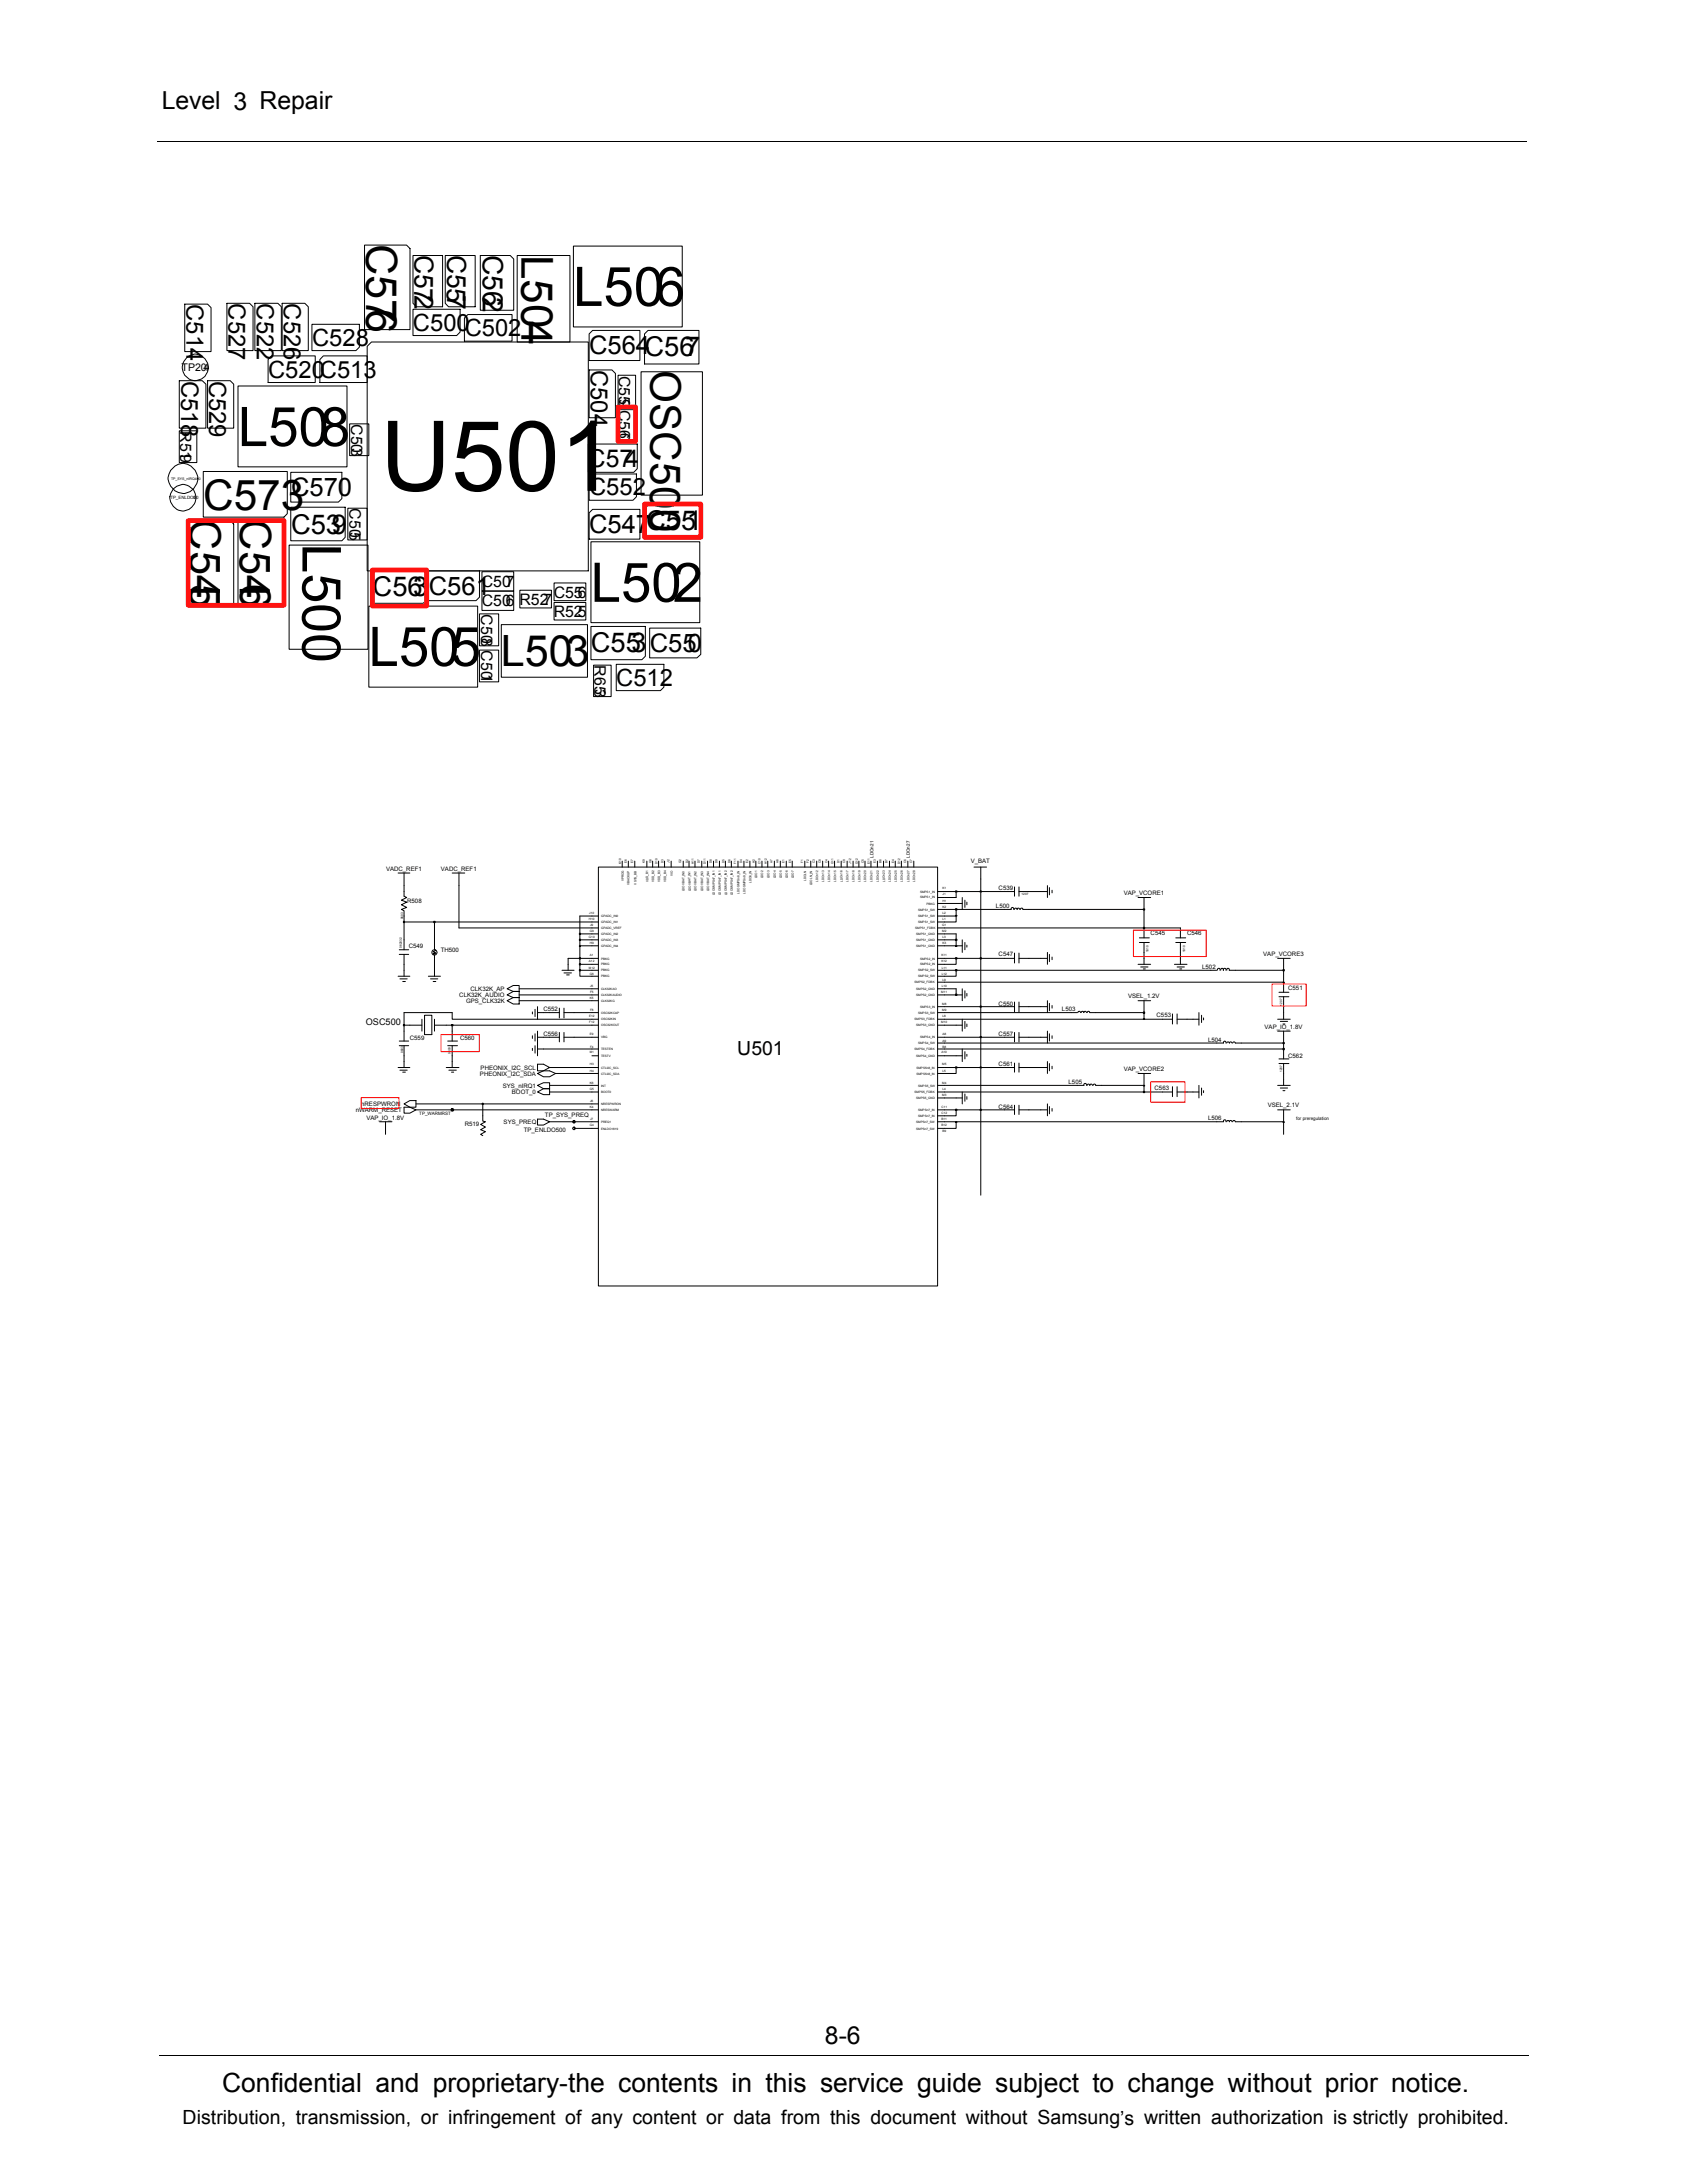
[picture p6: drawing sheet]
<svg xmlns="http://www.w3.org/2000/svg" width="216mm" height="279mm" viewBox="0 0 216 279" stroke-linecap="round" stroke-linejoin="round" font-family="sans-serif">
<defs><g id="words">
<text font-size="12.5" x="48.7" y="62.8">U501</text>
<g font-size="7">
<text x="73.3" y="39.2">L506</text>
<text x="30.4" y="57.1">L508</text>
<text x="75.6" y="77">L502</text>
<text x="47.2" y="85.2">L505</text>
</g>
<text font-size="6.9" x="38.7" y="69.6" transform="rotate(90 38.7 69.6)">L500</text>
<text font-size="5.6" x="66.8" y="32.6" transform="rotate(90 66.8 32.6)">L504</text>
<g font-size="5.5">
<text x="46.9" y="31.2" transform="rotate(90 46.9 31.2)">C576</text>
<text x="24.3" y="66.5" transform="rotate(90 24.3 66.5)">C545</text>
<text x="30.7" y="66.5" transform="rotate(90 30.7 66.5)">C546</text>
<text x="64.1" y="85.2">L503</text>
</g>
<g font-size="5.4">
<text x="83.2" y="47.4" transform="rotate(90 83.2 47.4)">OSC50</text>
<text x="26" y="65.2">C573</text>
<text x="83.2" y="65.1" transform="rotate(90 83.2 65.1)">0</text>
</g>
<text font-size="3.6" x="61.8" y="32.6" transform="rotate(90 61.8 32.6)">C562</text>
<g font-size="3.5">
<text x="82.5" y="45.6">C567</text>
<text x="37.3" y="68.3">C539</text>
<text x="82.7" y="67.8">C551</text>
<text x="47.7" y="76.3">C563</text>
<text x="75.6" y="83.5">C553</text>
</g>
<g font-size="3.4">
<text x="53" y="32.6" transform="rotate(90 53 32.6)">C572</text>
<text x="57.2" y="32.6" transform="rotate(90 57.2 32.6)">C557</text>
<text x="28.4" y="267.7">Confidential and proprietary-the contents in this service guide subject to change without prior notice.</text>
</g>
<g font-size="3.3">
<text x="75.4" y="45.3">C564</text>
<text x="37.3" y="63.5">C570</text>
<text x="75.4" y="68.2">C547</text>
<text x="54.9" y="76.1">C561</text>
<text x="83.1" y="83.4">C550</text>
</g>
<g font-size="3.2">
<text x="20.7" y="14">Level 3 Repair</text>
<text x="75.2" y="59.8">C574</text>
<text x="105.6" y="261.6">8-6</text>
</g>
<g font-size="3">
<text x="23.9" y="38.9" transform="rotate(90 23.9 38.9)">C514</text>
<text x="29.3" y="38.8" transform="rotate(90 29.3 38.8)">C527</text>
<text x="32.9" y="38.8" transform="rotate(90 32.9 38.8)">C522</text>
<text x="36.3" y="38.8" transform="rotate(90 36.3 38.8)">C526</text>
<text x="39.9" y="44.3">C528</text>
<text x="52.9" y="42.3">C500</text>
<text x="59.5" y="43">C502</text>
<text x="75.6" y="47.4" transform="rotate(90 75.6 47.4)">C504</text>
<text x="23.2" y="48.7" transform="rotate(90 23.2 48.7)">C518</text>
<text x="26.8" y="48.7" transform="rotate(90 26.8 48.7)">C529</text>
<text x="34.3" y="48.3">C520C513</text>
<text x="75.4" y="63.4">C552</text>
<text x="78.9" y="87.8">C512</text>
</g>
<g font-size="2.5">
<text x="94.4" y="135">U501</text>
<text x="23.4" y="271.9">Distribution, transmission, or infringement of any content or data from this document without Samsung’s written authorization is strictly prohibited.</text>
</g>
<g font-size="2">
<text x="79.2" y="52.5" transform="rotate(90 79.2 52.5)">C560</text>
<text x="79.2" y="48.1" transform="rotate(90 79.2 48.1)">C559</text>
<text x="23.1" y="55.2" transform="rotate(90 23.1 55.2)">R519</text>
<text x="45" y="54.3" transform="rotate(90 45 54.3)">C503</text>
<text x="44.7" y="65.1" transform="rotate(90 44.7 65.1)">C505</text>
<text x="61.7" y="77.6">C506</text>
<text x="61.7" y="75.1">C507</text>
<text x="66.5" y="77.4">R527</text>
<text x="70.9" y="76.5">C556</text>
<text x="61.6" y="78.6" transform="rotate(90 61.6 78.6)">C508</text>
<text x="61.6" y="83.2" transform="rotate(90 61.6 83.2)">C501</text>
<text x="70.9" y="79">R525</text>
<text x="76.1" y="85.2" transform="rotate(90 76.1 85.2)">R653</text>
</g>
<text font-size="1.4" x="23.2" y="47.5">TP204</text>
<text font-size="1.2" x="46.8" y="131.2">OSC500</text>
<g font-size=".8">
<text x="49.4" y="111.4">VADC_REF1</text>
<text x="56.4" y="111.4">VADC_REF1</text>
<text x="124.2" y="110.5">V_BAT</text>
<text x="127.8" y="113.9">C539</text>
<text x="52.1" y="115.6">R508</text>
<text x="127.5" y="116.2">L500</text>
<text x="143.8" y="114.6">VAP_VCORE1</text>
<text x="147.3" y="119.7">C545</text>
<text x="151.9" y="119.7">C546</text>
<text x="52.3" y="121.3">C549</text>
<text x="56.4" y="121.9">TH500</text>
<text x="127.8" y="122.4">C547</text>
<text x="153.9" y="124">L502</text>
<text x="161.7" y="122.3">VAP_VCORE3</text>
<text x="58.8" y="127.6">CLK32K_AUDIO</text>
<text x="59.6" y="128.4">GPS_CLK32K</text>
<text x="60.2" y="126.8">CLK32K_AP</text>
<text x="69.6" y="129.4">C552</text>
<text x="127.8" y="128.7">C550</text>
<text x="135.9" y="129.4">L503</text>
<text x="144.4" y="127.8">VSEL_1.2V</text>
<text x="148" y="130.2">C553</text>
<text x="161.8" y="131.7">VAP_IO_1.8V</text>
<text x="164.9" y="126.7">C551</text>
<text x="52.5" y="133.2">C559</text>
<text x="58.9" y="133.2">C560</text>
<text x="61.4" y="137.7">PHEONIX_I2C_SDA</text>
<text x="61.5" y="136.9">PHEONIX_I2C_SCL</text>
<text x="69.6" y="132.6">C556</text>
<text x="127.8" y="136.5">C561</text>
<text x="127.8" y="132.6">C557</text>
<text x="143.8" y="137.1">VAP_VCORE2</text>
<text x="154.6" y="133.4">L504</text>
<text x="164.9" y="135.5">C562</text>
<text x="45.5" y="142.3">nWARM_RESET</text>
<text x="46.2" y="141.6">nRESPWRON</text>
<text x="46.9" y="143.4">VAP_IO_1.8V</text>
<text x="64.3" y="139.2">SYS_nIRQ1</text>
<text x="64.5" y="143.8">SYS_PREQ</text>
<text x="65.5" y="140">BOOT_0</text>
<text x="69.7" y="142.9">TP_SYS_PREQ</text>
<text x="127.8" y="141.9">C564</text>
<text x="136.8" y="138.7">L505</text>
<text x="147.8" y="139.5">C563</text>
<text x="154.6" y="143.4">L506</text>
<text x="162.2" y="141.7">VSEL_2.1V</text>
<text x="59.5" y="144.2">R519</text>
<text x="67" y="144.9">TP_ENLDO500</text>
</g>
<g font-size=".6">
<text x="21.8" y="63.9">TP_ENLDO50</text>
<text x="24.8" y="63.9">0</text>
<text x="111.8" y="109.8" transform="rotate(-90 111.8 109.8)">LDOn21</text>
<text x="116.4" y="109.8" transform="rotate(-90 116.4 109.8)">LDOn27</text>
<text x="53.7" y="142.7">TP_WARMRST</text>
<text x="165.9" y="143.4">for preregulation</text>
</g>
<text font-size=".5" x="21.9" y="61.4">TP_SYS_nIRQ400</text>
<g font-size=".4">
<text x="79.5" y="110.6" transform="rotate(-90 79.5 110.6)">K10</text>
<text x="79.8" y="112.8" transform="rotate(-90 79.8 112.8)">VPROG</text>
<text x="80.2" y="110.4" transform="rotate(-90 80.2 110.4)">E6</text>
<text x="80.6" y="113.3" transform="rotate(-90 80.6 113.3)">VBACKUP</text>
<text x="81" y="110.4" transform="rotate(-90 81 110.4)">E7</text>
<text x="81.4" y="113.2" transform="rotate(-90 81.4 113.2)">VSYS_BB</text>
<text x="82.5" y="110.5" transform="rotate(-90 82.5 110.5)">K9</text>
<text x="83" y="112.9" transform="rotate(-90 83 112.9)">VDD_B1</text>
<text x="83.4" y="110.5" transform="rotate(-90 83.4 110.5)">G8</text>
<text x="83.7" y="112.9" transform="rotate(-90 83.7 112.9)">VDD_B2</text>
<text x="84.1" y="110.6" transform="rotate(-90 84.1 110.6)">D10</text>
<text x="84.5" y="112.9" transform="rotate(-90 84.5 112.9)">VDD_B3</text>
<text x="84.9" y="110.5" transform="rotate(-90 84.9 110.5)">D3</text>
<text x="85.2" y="112.9" transform="rotate(-90 85.2 112.9)">VDD_B4</text>
<text x="85.7" y="110.4" transform="rotate(-90 85.7 110.4)">J2</text>
<text x="86.1" y="112.1" transform="rotate(-90 86.1 112.1)">VIO</text>
<text x="87.2" y="110.5" transform="rotate(-90 87.2 110.5)">G2</text>
<text x="88.1" y="110.5" transform="rotate(-90 88.1 110.5)">D2</text>
<text x="88.8" y="110.6" transform="rotate(-90 88.8 110.6)">H11</text>
<text x="89.6" y="110.5" transform="rotate(-90 89.6 110.5)">D7</text>
<text x="90.3" y="110.6" transform="rotate(-90 90.3 110.6)">D11</text>
<text x="91.1" y="110.5" transform="rotate(-90 91.1 110.5)">D8</text>
<text x="91.8" y="110.5" transform="rotate(-90 91.8 110.5)">D9</text>
<text x="92.7" y="110.5" transform="rotate(-90 92.7 110.5)">D5</text>
<text x="93.5" y="110.5" transform="rotate(-90 93.5 110.5)">D6</text>
<text x="94.2" y="110.5" transform="rotate(-90 94.2 110.5)">F11</text>
<text x="95" y="110.5" transform="rotate(-90 95 110.5)">D4</text>
<text x="95.8" y="110.4" transform="rotate(-90 95.8 110.4)">E2</text>
<text x="96.2" y="113" transform="rotate(-90 96.2 113)">LDO6_IN</text>
<text x="96.6" y="110.5" transform="rotate(-90 96.6 110.5)">H2</text>
<text x="96.9" y="112.4" transform="rotate(-90 96.9 112.4)">LDO1</text>
<text x="97.3" y="110.6" transform="rotate(-90 97.3 110.6)">C10</text>
<text x="97.7" y="112.4" transform="rotate(-90 97.7 112.4)">LDO2</text>
<text x="98.1" y="110.6" transform="rotate(-90 98.1 110.6)">H12</text>
<text x="98.5" y="112.4" transform="rotate(-90 98.5 112.4)">LDO3</text>
<text x="98.9" y="110.5" transform="rotate(-90 98.9 110.5)">A7</text>
<text x="99.3" y="112.4" transform="rotate(-90 99.3 112.4)">LDO4</text>
<text x="99.6" y="110.5" transform="rotate(-90 99.6 110.5)">A6</text>
<text x="100.1" y="112.4" transform="rotate(-90 100.1 112.4)">LDO5</text>
<text x="100.4" y="110.4" transform="rotate(-90 100.4 110.4)">E1</text>
<text x="100.8" y="112.4" transform="rotate(-90 100.8 112.4)">LDO6</text>
<text x="101.2" y="110.4" transform="rotate(-90 101.2 110.4)">E5</text>
<text x="101.6" y="112.4" transform="rotate(-90 101.6 112.4)">LDO7</text>
<text x="102.8" y="110.4" transform="rotate(-90 102.8 110.4)">F1</text>
<text x="103.2" y="112.7" transform="rotate(-90 103.2 112.7)">LDOLN</text>
<text x="103.5" y="110.4" transform="rotate(-90 103.5 110.4)">F2</text>
<text x="103.9" y="113.3" transform="rotate(-90 103.9 113.3)">LDOLN_IN</text>
<text x="104.3" y="110.5" transform="rotate(-90 104.3 110.5)">C3</text>
<text x="104.7" y="112.9" transform="rotate(-90 104.7 112.9)">LDOn12</text>
<text x="105" y="110.5" transform="rotate(-90 105 110.5)">C8</text>
<text x="105.5" y="112.9" transform="rotate(-90 105.5 112.9)">LDOn13</text>
<text x="105.9" y="110.5" transform="rotate(-90 105.9 110.5)">C4</text>
<text x="106.2" y="112.9" transform="rotate(-90 106.2 112.9)">LDOn14</text>
<text x="106.7" y="110.6" transform="rotate(-90 106.7 110.6)">G11</text>
<text x="107" y="112.9" transform="rotate(-90 107 112.9)">LDOn15</text>
<text x="107.4" y="110.5" transform="rotate(-90 107.4 110.5)">D1</text>
<text x="107.8" y="112.9" transform="rotate(-90 107.8 112.9)">LDOn16</text>
<text x="108.2" y="110.5" transform="rotate(-90 108.2 110.5)">C9</text>
<text x="108.6" y="112.9" transform="rotate(-90 108.6 112.9)">LDOn17</text>
<text x="108.9" y="110.5" transform="rotate(-90 108.9 110.5)">J12</text>
<text x="109.4" y="112.9" transform="rotate(-90 109.4 112.9)">LDOn18</text>
<text x="109.8" y="110.6" transform="rotate(-90 109.8 110.6)">G12</text>
<text x="110.1" y="112.9" transform="rotate(-90 110.1 112.9)">LDOn19</text>
<text x="110.5" y="110.5" transform="rotate(-90 110.5 110.5)">C5</text>
<text x="110.9" y="112.9" transform="rotate(-90 110.9 112.9)">LDOn20</text>
<text x="111.3" y="110.6" transform="rotate(-90 111.3 110.6)">E11</text>
<text x="111.7" y="112.9" transform="rotate(-90 111.7 112.9)">LDOn21</text>
<text x="112.1" y="110.4" transform="rotate(-90 112.1 110.4)">E3</text>
<text x="112.5" y="112.9" transform="rotate(-90 112.5 112.9)">LDOn22</text>
<text x="112.8" y="110.5" transform="rotate(-90 112.8 110.5)">B6</text>
<text x="113.3" y="112.9" transform="rotate(-90 113.3 112.9)">LDOn23</text>
<text x="113.6" y="110.5" transform="rotate(-90 113.6 110.5)">B7</text>
<text x="114" y="112.9" transform="rotate(-90 114 112.9)">LDOn24</text>
<text x="114.4" y="110.4" transform="rotate(-90 114.4 110.4)">E4</text>
<text x="114.8" y="112.9" transform="rotate(-90 114.8 112.9)">LDOn25</text>
<text x="115.2" y="110.6" transform="rotate(-90 115.2 110.6)">D12</text>
<text x="115.5" y="112.9" transform="rotate(-90 115.5 112.9)">LDOn26</text>
<text x="116" y="110.5" transform="rotate(-90 116 110.5)">C6</text>
<text x="116.4" y="112.9" transform="rotate(-90 116.4 112.9)">LDOn27</text>
<text x="116.7" y="110.5" transform="rotate(-90 116.7 110.5)">C7</text>
<text x="117.1" y="112.9" transform="rotate(-90 117.1 112.9)">LDOn28</text>
<text x="120.6" y="113.8">K1</text>
<text x="51.6" y="117.7" transform="rotate(-90 51.6 117.7)">0603</text>
<text x="75.4" y="117.7">H10</text>
<text x="75.4" y="117">J10</text>
<text x="75.5" y="119.3">G9</text>
<text x="75.5" y="118.5">J9</text>
<text x="76.9" y="117.4">GPADC_IN0</text>
<text x="76.9" y="118.9">GPADC_VREF</text>
<text x="76.9" y="119.7">GPADC_IN2</text>
<text x="76.9" y="118.2">GPADC_IN1</text>
<text x="87.6" y="114.1" transform="rotate(-90 87.6 114.1)">LDOVBAT_IN0</text>
<text x="88.4" y="114.1" transform="rotate(-90 88.4 114.1)">LDOVBAT_IN1</text>
<text x="89.1" y="114.1" transform="rotate(-90 89.1 114.1)">LDOVBAT_IN2</text>
<text x="90" y="114.1" transform="rotate(-90 90 114.1)">LDOVBAT_IN3</text>
<text x="90.8" y="114.1" transform="rotate(-90 90.8 114.1)">LDOVBAT_IN4</text>
<text x="91.5" y="114.6" transform="rotate(-90 91.5 114.6)">LDOSMPSn7_IN1</text>
<text x="92.3" y="114.6" transform="rotate(-90 92.3 114.6)">LDOSMPSn7_IN1</text>
<text x="93" y="114.6" transform="rotate(-90 93 114.6)">LDOSMPSn7_IN2</text>
<text x="93.8" y="114.6" transform="rotate(-90 93.8 114.6)">LDOSMPSn7_IN2</text>
<text x="94.6" y="114.4" transform="rotate(-90 94.6 114.4)">LDOSMPSn8_IN</text>
<text x="95.4" y="114.4" transform="rotate(-90 95.4 114.4)">LDOSMPSn9_IN</text>
<text x="117.1" y="118.9">SMPS1_FDBK</text>
<text x="117.3" y="119.7">SMPS1_GND</text>
<text x="117.5" y="118.2">SMPS1_SW</text>
<text x="117.5" y="117.4">SMPS1_SW</text>
<text x="117.5" y="116.5">SMPS1_SW</text>
<text x="117.7" y="114.3">SMPS1_IN</text>
<text x="117.7" y="115">SMPS1_IN</text>
<text x="118.6" y="115.8">PBKG</text>
<text x="120.6" y="119.3">M2</text>
<text x="120.6" y="118.5">G1</text>
<text x="120.6" y="117.7">L1</text>
<text x="120.6" y="117">L2</text>
<text x="120.6" y="116.2">K2</text>
<text x="120.6" y="115.4">H1</text>
<text x="120.6" y="114.6">J1</text>
<text x="130.7" y="114.6">1207</text>
<text x="51.4" y="121.3" transform="rotate(-90 51.4 121.3)">062032</text>
<text x="75.4" y="123.1">A12</text>
<text x="75.4" y="124">M12</text>
<text x="75.4" y="120.1">G10</text>
<text x="75.5" y="124.8">G6</text>
<text x="75.5" y="120.9">H9</text>
<text x="75.5" y="122.4">A1</text>
<text x="76.9" y="121.2">GPADC_IN4</text>
<text x="76.9" y="123.6">PBKG</text>
<text x="76.9" y="124.3">PBKG</text>
<text x="76.9" y="125.1">PBKG</text>
<text x="76.9" y="122.8">PBKG</text>
<text x="76.9" y="120.4">GPADC_IN3</text>
<text x="117.1" y="125.9">SMPS2_FDBK</text>
<text x="117.3" y="120.4">SMPS1_GND</text>
<text x="117.3" y="121.2">SMPS1_GND</text>
<text x="117.5" y="124.3">SMPS2_SW</text>
<text x="117.5" y="125.1">SMPS2_SW</text>
<text x="117.8" y="122.8">SMPS2_IN</text>
<text x="117.8" y="123.6">SMPS2_IN</text>
<text x="120.5" y="122.4">K11</text>
<text x="120.5" y="123.1">K12</text>
<text x="120.5" y="124">L11</text>
<text x="120.5" y="124.8">L12</text>
<text x="120.6" y="120.1">L3</text>
<text x="120.6" y="125.5">L9</text>
<text x="120.6" y="120.9">K3</text>
<text x="147" y="121.9" transform="rotate(-90 147 121.9)">1810</text>
<text x="151.7" y="121.9" transform="rotate(-90 151.7 121.9)">1810</text>
<text x="75.4" y="130.2">E12</text>
<text x="75.4" y="130.9">F12</text>
<text x="75.5" y="127.8">K5</text>
<text x="75.5" y="126.3">J5</text>
<text x="75.5" y="129.4">F8</text>
<text x="75.5" y="127">F5</text>
<text x="76.9" y="128.2">CLK32KG</text>
<text x="76.9" y="126.7">CLK32KAO</text>
<text x="76.9" y="129.8">OSC32KCAP</text>
<text x="76.9" y="130.6">OSC32KIN</text>
<text x="76.9" y="131.4">OSC32KOUT</text>
<text x="76.9" y="127.5">CLK32KAUDIO</text>
<text x="117.1" y="130.6">SMPS3_FDBK</text>
<text x="117.3" y="131.4">SMPS3_GND</text>
<text x="117.3" y="127.5">SMPS2_GND</text>
<text x="117.3" y="126.7">SMPS2_GND</text>
<text x="117.5" y="129.8">SMPS3_SW</text>
<text x="117.8" y="129">SMPS3_IN</text>
<text x="120.5" y="130.9">M10</text>
<text x="120.5" y="127">M11</text>
<text x="120.5" y="126.3">L10</text>
<text x="120.6" y="128.7">M8</text>
<text x="120.6" y="129.4">M9</text>
<text x="120.6" y="130.2">L8</text>
<text x="164.1" y="128.7" transform="rotate(-90 164.1 128.7)">1207</text>
<text x="51.6" y="134.8" transform="rotate(-90 51.6 134.8)">0603</text>
<text x="57.6" y="134.9" transform="rotate(-90 57.6 134.9)">0603</text>
<text x="75.5" y="134.8">M1</text>
<text x="75.5" y="136.4">H3</text>
<text x="75.5" y="137.2">H4</text>
<text x="75.5" y="132.5">E9</text>
<text x="75.5" y="134.1">F4</text>
<text x="76.9" y="135.3">TESTV</text>
<text x="76.9" y="136.8">CTLI2C_SCL</text>
<text x="76.9" y="137.5">CTLI2C_SDA</text>
<text x="76.9" y="132.9">VBG</text>
<text x="76.9" y="134.4">TESTEN</text>
<text x="117.1" y="134.4">SMPS4_FDBK</text>
<text x="117.3" y="135.3">SMPS4_GND</text>
<text x="117.3" y="136.8">SMPS5n8_IN</text>
<text x="117.3" y="137.5">SMPS5n8_IN</text>
<text x="117.5" y="133.6">SMPS4_SW</text>
<text x="117.8" y="132.9">SMPS4_IN</text>
<text x="120.5" y="134.8">A10</text>
<text x="120.6" y="136.4">M5</text>
<text x="120.6" y="137.2">L5</text>
<text x="120.6" y="134.1">B8</text>
<text x="120.6" y="132.5">A8</text>
<text x="120.6" y="133.3">A9</text>
<text x="164.1" y="137.2" transform="rotate(-90 164.1 137.2)">1207</text>
<text x="75.5" y="139.5">G5</text>
<text x="75.5" y="141.8">K4</text>
<text x="75.5" y="138.7">K6</text>
<text x="75.5" y="141">J6</text>
<text x="75.5" y="143.4">J7</text>
<text x="76.9" y="142.2">NRESWARM</text>
<text x="76.9" y="139.1">INT</text>
<text x="76.9" y="141.4">NRESPWRON</text>
<text x="76.9" y="143.7">PREQ1</text>
<text x="76.9" y="139.9">BOOT0</text>
<text x="117.1" y="139.9">SMPS5_FDBK</text>
<text x="117.3" y="140.7">SMPS5_GND</text>
<text x="117.3" y="143.7">SMPSn7_SW</text>
<text x="117.5" y="139.1">SMPS5_SW</text>
<text x="117.5" y="142.2">SMPSn7_IN</text>
<text x="117.5" y="143">SMPSn7_IN</text>
<text x="120.5" y="141.8">C11</text>
<text x="120.5" y="142.6">C12</text>
<text x="120.5" y="143.4">B11</text>
<text x="120.6" y="140.3">M3</text>
<text x="120.6" y="138.7">M4</text>
<text x="120.6" y="139.5">L4</text>
<text x="75.5" y="144.1">G4</text>
<text x="76.9" y="144.6">ENLDO1819</text>
<text x="117.3" y="144.6">SMPSn7_SW</text>
<text x="120.5" y="144.1">B12</text>
<text x="120.6" y="144.9">B9</text>
</g>
</g></defs>
<g fill="none" stroke="#000" stroke-width=".13">
<path d="M20.2 18.1h175.3M23.6 38.9h3l.4 .5v5.6h-3.4zM29 38.8h2.9l.5 .5v5.6h-3.4zM32.6 38.8h3l.4 .5v5.6h-3.4zM36.1 38.8h2.9l.5 .5v5.6h-3.4zM46.7 31.4h5.3l.5 .4v10.4h-5.8zM52.9 39.6h6v2.9l-.5 .4h-5.5zM52.9 32.7h3.7v6.6h-3.3l-.4-.5zM57 32.7h3.8v6.6h-3.4l-.4-.5zM61.5 32.7h3.8l.4 .4v6.6h-4.2zM66.2 32.7h6.7v11.1h-6.7zM73.4 31.5h13.9v10.3h-13.9z"/>
<path d="M22.9 55.1h2.3v4.1h-2.3zM22.9 48.7h3l.5 .5v5.6h-3.5zM26.6 48.7h2.9l.4 .5v5.6h-3.3zM30.5 49.4h13.9v10.4h-13.9zM34.8 45.6h5.5v3.4h-6v-3zM39.9 41.5h6.1v2.9l-.4 .5h-5.7zM41.4 45.6h5.6v3.4h-6.1v-3zM44.7 54.3h2.5v4h-2.5zM47 44.3l.5-.5h27.8v29.3h-28.3zM59.9 40.3h5.6v3.4h-6.1v-3zM75.3 56.8h6.3v3.2l-.5 .5h-5.8zM75.4 47.3h2.9l.5 .5v5.7h-3.4z"/>
<path d="M75.8 42.3h6.1v3.8h-6.5v-3.4zM79.1 52.4h2.2v4.1h-2.2zM79.1 48h2.2v4.1h-2.2zM82 47.6h7.9v15.8h-7.9zM82.9 42.3h6.6v4.3h-7v-3.9zM24.1 66.6h5.4l.4 .5v10.4h-5.8zM26 60.3h10.8v5.4l-.5 .5h-10.3zM30.5 66.6h5.4l.4 .5v10.4h-5.8zM37 69.8h10.1v13.3h-10.1zM37.2 60.5h6.6v3.3l-.5 .5h-6.1zM37.2 64.9h7v3.9l-.4 .4h-6.6zM44.5 65h2.5v4.1h-2.5z"/>
<path d="M47.2 77.6h13.9v10.3h-13.9zM47.6 73h7v3.8l-.4 .4h-6.6zM54.8 73.1h6.6v3.3l-.5 .5h-6.1zM61.4 78.6h2.4v4.1h-2.4zM61.7 75.6h4v2.5h-4zM61.7 73.2h4v2.4h-4zM64.2 79.9h11v6.8h-11zM66.5 75.5h4.1v2.3h-4.1zM70.9 74.6h4.1v2.3h-4.1zM70.9 77.1h4.1v2.3h-4.1zM75.4 60.7h6v2.9l-.4 .4h-5.6zM75.6 69.3h14v10.4h-14z"/>
<path d="M75.8 65.2h6.1v3.8h-6.5v-3.4zM82.7 64.9l.4-.4h6.6v4.3h-7zM61.4 83.2h2.4v4.1h-2.4zM75.6 80.2h7v3.8l-.5 .4h-6.5zM76 85.1h2.2v4.1h-2.2zM78.9 85h6.1v2.9l-.5 .5h-5.6zM83.1 80.4h6.6v3.4l-.5 .4h-6.1zM50.9 111.7h1.6M51.7 114.1v.6l.3 .2-.6 .3 .6 .3-.6 .3 .6 .3-.6 .3 .3 .2v.6M51.7 111.7v1.6M57.9 111.7h1.6M58.7 111.7v1.6"/>
<path d="M75.8 117.2h.8M75.8 118.8h.8M75.8 118h.8M75.8 119.5h.8M76.6 111h43.4v53.6h-43.4zM79.6 110.2v.8M80.4 110.2v.8M81.2 110.2v.8M82.8 110.2v.8M83.5 110.2v.8M84.3 110.2v.8M85 110.2v.8"/>
<path d="M85.9 110.2v.8M87.4 110.2v.8M88.2 110.2v.8M88.9 110.2v.8M89.8 110.2v.8M90.6 110.2v.8M91.3 110.2v.8M92.1 110.2v.8M92.8 110.2v.8M93.6 110.2v.8M94.4 110.2v.8M95.2 110.2v.8"/>
<path d="M96 110.2v.8M96.7 110.2v.8M97.5 110.2v.8M98.3 110.2v.8M99.1 110.2v.8M99.9 110.2v.8M100.6 110.2v.8M101.4 110.2v.8M103 110.2v.8M103.8 110.2v.8M104.5 110.2v.8M105.3 110.2v.8"/>
<path d="M106 110.2v.8M106.8 110.2v.8M107.7 110.2v.8M108.4 110.2v.8M109.2 110.2v.8M109.9 110.2v.8M110.7 110.2v.8M111.5 110.2v.8M112.3 110.2v.8M113.1 110.2v.8M113.8 110.2v.8M114.6 110.2v.8"/>
<path d="M115.4 110.2v.8M116.2 110.2v.8M116.9 110.2v.8M120 116.4h.9M120 118h.9M120 119.5h.9M120 114.9h.9M120 114.1h.9M120 117.2h.9M120 118.8h.9M120 115.6h.9M122.4 115.6h.7"/>
<path d="M123.1 114.9v1.5M123.5 115.2v.9M123.7 115.5v.3M124.7 111h1.6M125.5 111v1.5M128.5 116.4h.9M128.5 114.1h1.3M129.4 116.4a.17 .17 0 0 1 .2-.2 .17 .17 0 0 1 .1 .2M129.8 116.4l.2-.2 .2 .2v-.2h.2l.1 .2M129.8 113.5v1.2M130.4 114.1h1.3M130.4 113.5v1.2"/>
<path d="M130.6 116.4l.1-.2 .2 .2h.8M133.2 114.1h.8M134 113.3v1.6M134.3 113.6v.9M134.6 113.9v.4M145.6 114.9h1.7M146.4 114.9v1.5M146.4 118.8v1.2M151.1 118.8v1.2M50.9 136.6h1.6M50.9 124.9h1.6M51.1 133.8h1.2"/>
<path d="M51.1 122.2h1.2M51.1 133.2h1.2M51.1 121.6h1.2M51.2 137h.9M51.2 125.3h.9M51.5 137.2h.4M51.5 125.6h.4M51.7 120.3v1.3M51.7 122.2v1.2M51.7 124.2v.7M51.7 132v1.2M51.7 133.8v1.3"/>
<path d="M51.7 135.9v.7M52.5 131.2h1.5M54 130.5v1.5M54.3 129.9h1v2.5h-1zM54.8 124.9h1.6M55.1 125.3h.9M55.4 125.6h.4M55.6 121.1v.4l.2 .1-.4 .2 .4 .2-.4 .1 .2 .1v.5M55.6 124.2v.7M55.6 130.5v1.5M55.6 131.2h1.5M57.1 136.6h1.6"/>
<path d="M57.3 133.8h1.2M57.3 133.2h1.2M57.4 137h1M57.8 137.2h.3M57.9 132v1.2M57.9 133.8v1.3M57.9 135.9v.7M64.9 127.3l.8-.4h.7v.8h-.7zM64.9 128.1l.8-.4h.7v.8h-.7zM64.9 126.6l.8-.5h.7v.8h-.7zM68.1 129.5v.3M68.1 132.6v.3"/>
<path d="M68.1 134.2v.3M68.5 129.2v.9M68.5 132.3v.9M68.5 133.8v1M68.8 132.8h.8M68.8 129.6h.8M68.8 128.8v1.7M68.8 132v3.1M68.8 134.3h.8M68.8 136.2h.8l.7 .4-.7 .5h-.8zM68.8 137.4l.8-.3h.7l.8 .3-.8 .4h-.7zM68.8 138.9l.8-.3h.7v.7h-.7z"/>
<path d="M68.8 139.8l.8-.5h.7v.8h-.7zM70.3 132.8h1.3M70.3 129.6h1.3M71.6 129v1.3M71.6 132.1v1.2M71.9 124.2h1.6M72.2 132.8h1.3M72.2 129v1.3M72.2 132.1v1.2M72.2 129.6h1.3M72.2 124.5h.9M72.5 124.8h.4"/>
<path d="M72.7 123.4v.8M75.8 130.5h.8M75.8 122.7h.8M75.8 139.8h.8M75.8 124.2h.8M75.8 132.8h.8M75.8 128.1h.8M75.8 126.6h.8M75.8 135.1h.8M75.8 137.4h.8M75.8 120.3h.8M75.8 121.1h.8"/>
<path d="M75.8 138.9h.8M75.8 136.6h.8M75.8 123.4h.8M75.8 129.6h.8M75.8 134.3h.8M75.8 127.3h.8M75.8 124.9h.8M75.8 131.2h.8M120 121.1h.9M120 138.9h.9M120 130.5h.9M120 136.6h.9"/>
<path d="M120 123.4h.9M120 132.8h.9M120 128.8h.9M120 134.3h.9M120 124.9h.9M120 126.6h.9M120 133.5h.9M120 122.7h.9M120 139.8h.9M120 124.2h.9M120 129.6h.9M120 127.3h.9"/>
<path d="M120 131.2h.9M120 135.1h.9M120 137.4h.9M120 120.3h.9M120 125.7h.9M122.4 121.1h.7M122.4 127.3h.7M122.4 131.2h.7M122.4 135.1h.7M123.1 120.3v1.6M123.1 126.6v1.5M123.1 130.5v1.5"/>
<path d="M123.1 134.3v1.6M123.1 139.8v1.5M123.5 120.6v1M123.5 126.8v.9M123.5 130.7v.9M123.5 134.6v.9M123.7 121v.2M123.7 127.1v.4M123.7 131.1v.3M123.7 134.9v.3M128.5 136.6h1.3M128.5 122.7h1.3"/>
<path d="M128.5 128.8h1.3M128.5 132.8h1.3M129.8 122v1.3M129.8 128.2v1.3M129.8 132.1v1.2M129.8 136.1v1.1M130.4 136.6h1.3M130.4 122.7h1.3M130.4 132.8h1.3M130.4 122v1.3M130.4 128.2v1.3M130.4 132.1v1.2"/>
<path d="M130.4 136.1v1.1M130.4 128.8h1.3M133.2 136.6h.8M133.2 122.7h.8M133.2 132.8h.8M133.2 128.8h.8M134 121.9v1.5M134 128.1v1.5M134 132v1.5M134 135.9v1.5M134.3 122.2v.9M134.3 128.4v1"/>
<path d="M134.3 132.3v.9M134.3 136.1v1M134.6 122.5v.3M134.6 128.7v.3M134.6 132.6v.3M134.6 136.5v.3M137.1 129.6h.8M137.9 138.9h.8M137.9 129.6l.2-.2 .2 .2M138.4 129.6l.2-.2 .1 .2 .1-.1h.2v.1M138.7 138.9a.18 .18 0 0 1 .2-.2 .18 .18 0 0 1 .1 .2M139.1 138.9l.2-.2 .2 .2 .1-.1h.1l.1 .1"/>
<path d="M139.1 129.6l.2-.2 .2 .2h.7M139.9 138.9l.2-.2 .1 .2h.8M145.6 123.4h1.7M145.6 128.1h1.7M145.6 137.4h1.7M145.8 120.6h1.3M145.8 120h1.3M146 123.8h.9M146.3 124h.3M146.4 120.6v1.3M146.4 122.7v.7M146.4 128.1v1.5"/>
<path d="M146.4 137.4v1.5M148.8 130.5h1.3M148.8 139.8h1.3M150.1 129.8v1.3M150.1 139.1v1.3M150.3 123.4h1.6M150.5 120.6h1.2M150.5 120h1.2M150.6 130.5h1.3M150.6 139.8h1.3M150.6 129.8v1.3M150.6 139.1v1.3"/>
<path d="M150.6 123.8h1M151 124h.2M151.1 120.6v1.3M151.1 122.7v.7M152.7 130.5h.7M152.7 139.8h.7M153.4 129.6v1.6M153.4 138.9v1.6M153.8 129.9v1M153.8 139.3v.9M154 130.3v.2M154 139.6v.2"/>
<path d="M155 124.2h.7M155.7 133.5h.9a.17 .17 0 0 1 .1-.3 .18 .18 0 0 1 .2 .3M155.8 124.2a.18 .18 0 0 1 .2-.3 .17 .17 0 0 1 .1 .3M156.2 124.2a.18 .18 0 0 1 .2-.3 .17 .17 0 0 1 .1 .3M156.6 124.2a.17 .17 0 0 1 .1-.3 .18 .18 0 0 1 .2 .3M157 133.5l.2-.1 .1 .1 .1-.1h.2l.1 .1M157 124.2a.18 .18 0 0 1 .2-.3 .17 .17 0 0 1 .1 .3h.8M157.8 133.5l.1-.1 .2 .1h.8M163.5 130.5h1.6M163.5 132h1.6M163.5 138.9h1.6M163.5 122.7h1.6"/>
<path d="M163.7 127h1.3M163.7 135.5h1.3M163.7 127.6h1.3M163.7 136.1h1.3M163.9 130.7h.9M163.9 139.3h.9M164.2 139.6h.2M164.2 131.1h.2M164.3 122.7v1.5M164.3 125.7v1.3M164.3 127.6v1.2M164.3 129.6v.9"/>
<path d="M164.3 132v1.5M164.3 134.3v1.2M164.3 136.1v1.3M164.3 138.2v.7M48.6 143.6h1.6M49.3 143.6v1.6M51.7 141.7h.8l.7 .3-.7 .5h-.8zM51.7 141.3l.8-.4h.7v.8h-.7zM61.8 142.8v.7l.3 .1-.6 .3 .6 .4-.6 .3 .6 .2-.6 .4 .3 .2M68.8 143.2h.8l.7 .4-.7 .4h-.8zM70.3 143.6h3.2M73.5 144.4h3.1"/>
<path d="M75.8 142h.8M75.8 143.6h.8M75.8 141.3h.8M120 140.5h.9M120 142.8h.9M120 143.6h.9M120 142h.9M122.4 140.5h.7M122.4 143.6v.8h-2.4M123.5 140v.9M123.7 140.4v.3M125.5 142v11"/>
<path d="M128.5 142h1.3M129.8 141.5v1.1M130.4 142h1.3M130.4 141.5v1.1M133.2 142h.8M134 141.3v1.5M134.3 141.6v1M134.6 141.9v.3M155.7 143.6h.9a.17 .17 0 0 1 .1-.3 .18 .18 0 0 1 .2 .3M157 143.6l.2-.2 .1 .2 .1-.2h.2l.1 .2M157.8 143.6l.1-.2 .2 .2h.8M163.5 142h1.6"/>
<path d="M164.3 142v3.2M20.4 263h175.3"/>
<circle cx="25" cy="47" r="1.69"/>
<circle cx="23.4" cy="61.2" r="1.9"/>
<circle cx="23.4" cy="63.7" r="1.69"/>
<circle cx="55.6" cy="121.9" r=".33"/>
<circle cx="57.9" cy="142" r=".17"/>
<circle cx="73.5" cy="143.6" r=".16"/>
<circle cx="73.5" cy="144.4" r=".16"/>
</g>
<path d="M79.1 52.1h2.2v4.4h-2.2zM24.1 66.6h12.2v10.9h-12.2zM47.6 73h7v4.6h-7zM82.5 64.5h7.2v4.3h-7.2z" fill="none" stroke="#ff1210" stroke-width=".61"/>
<path d="M73.4 143.6h.1v.1h-.1z" fill="#c3c3c3"/>
<path d="M73.4 143.6h.1v.1h-.1zM73.5 143.6h2.3M120.9 143.6h1.5" fill="none" stroke="#000" stroke-width=".13"/>
<path d="M122.3 143.6h.2v.1h-.2z" fill="#c3c3c3"/>
<path d="M122.3 143.6h.2v.1h-.2zM122.4 143.6h33.3M158.9 143.6h5.4" fill="none" stroke="#000" stroke-width=".13"/>
<path d="M164.2 143.6h.2v.1h-.2z" fill="#c3c3c3"/>
<path d="M53.2 142h4.7M61.8 141.3v1.5M122.4 142v.8h-1.5M164.2 143.6h.2v.1h-.2z" fill="none" stroke="#000" stroke-width=".13"/>
<path d="M57.8 142h.2v.1h-.2z" fill="#c3c3c3"/>
<path d="M57.8 142h.2v.1h-.2zM57.9 142h17.9M120.9 142h1.5" fill="none" stroke="#000" stroke-width=".13"/>
<path d="M122.3 142h.2v.1h-.2z" fill="#c3c3c3"/>
<path d="M122.3 142h.2v.1h-.2zM122.4 142h3.1" fill="none" stroke="#000" stroke-width=".13"/>
<path d="M125.4 142h.2v.1h-.2z" fill="#c3c3c3"/>
<path d="M125.5 136.6v5.4h3M53.2 141.3h8.6M125.4 142h.2v.1h-.2zM131.7 142h1.5" fill="none" stroke="#000" stroke-width=".13"/>
<path d="M61.7 141.2h.1v.2h-.1z" fill="#c3c3c3"/>
<path d="M70.3 139.8h5.5M120.9 139.8h25.5M61.7 141.2h.1v.2h-.1zM61.8 141.3h14M120.9 140.5h1.5" fill="none" stroke="#000" stroke-width=".13"/>
<path d="M146.3 139.7h.2v.1h-.2z" fill="#c3c3c3"/>
<path d="M70.3 138.9h5.5M120.9 138.9h17M141 138.9h5.4v.9h2.4M146.3 139.7h.2v.1h-.2zM151.9 139.8h.8" fill="none" stroke="#000" stroke-width=".13"/>
<path d="M146.3 138.9h.2v.1h-.2z" fill="#c3c3c3"/>
<path d="M70.3 136.6h5.5M71.1 137.4h4.7M120.9 136.6h1.5v.8h-1.5M146.3 138.9h.2v.1h-.2zM164.3 137.4v.8" fill="none" stroke="#000" stroke-width=".13"/>
<path d="M122.3 136.5h.2v.2h-.2z" fill="#c3c3c3"/>
<path d="M122.3 136.5h.2v.2h-.2zM122.4 136.6h3.1" fill="none" stroke="#000" stroke-width=".13"/>
<path d="M125.4 136.5h.2v.2h-.2z" fill="#c3c3c3"/>
<path d="M51.7 135.1v.8M57.9 135.1v.8M69.6 134.3h6.2M120.9 135.1h1.5M120.9 134.3h43.4M125.4 136.5h.2v.2h-.2zM125.5 132.8v3.8h3M131.7 136.6h1.5" fill="none" stroke="#000" stroke-width=".13"/>
<path d="M164.2 134.2h.2v.2h-.2z" fill="#c3c3c3"/>
<path d="M120.9 133.5h34.8M158.9 133.5h5.4v.8M164.2 134.2h.2v.2h-.2z" fill="none" stroke="#000" stroke-width=".13"/>
<path d="M164.2 133.4h.2v.2h-.2z" fill="#c3c3c3"/>
<path d="M69.6 132.8h.7M73.5 132.8h2.3M120.9 132.8h4.6M164.2 133.4h.2v.2h-.2z" fill="none" stroke="#000" stroke-width=".13"/>
<path d="M125.4 132.7h.2v.1h-.2z" fill="#c3c3c3"/>
<path d="M51.7 131.2v.8M57.9 131.2v.8M125.4 132.7h.2v.1h-.2zM125.5 128.8v4h3M131.7 132.8h1.5" fill="none" stroke="#000" stroke-width=".13"/>
<path d="M51.6 131.1h.2v.2h-.2z" fill="#c3c3c3"/>
<path d="M51.6 131.1h.2v.2h-.2zM51.7 129.6v1.6h.8M57.1 131.2h.8" fill="none" stroke="#000" stroke-width=".13"/>
<path d="M57.8 131.1h.2v.2h-.2z" fill="#c3c3c3"/>
<path d="M57.8 131.1h.2v.2h-.2zM57.9 131.2h17.9M57.9 129.6v.9h17.9M120.9 131.2h1.5M120.9 130.5h25.5" fill="none" stroke="#000" stroke-width=".13"/>
<path d="M146.3 130.4l.2 .1z" fill="#c3c3c3"/>
<path d="M51.7 129.6h6.2M69.6 129.6h.7M73.5 129.6h2.3M120.9 129.6h16.2M140.2 129.6h6.2v.9h2.4M146.3 130.4l.2 .1zM151.9 130.5h.8" fill="none" stroke="#000" stroke-width=".13"/>
<path d="M146.3 129.5h.2v.2h-.2z" fill="#c3c3c3"/>
<path d="M120.9 128.8h4.6M146.3 129.5h.2v.2h-.2zM164.3 128.8v.8" fill="none" stroke="#000" stroke-width=".13"/>
<path d="M125.4 128.8h.2v.1h-.2z" fill="#c3c3c3"/>
<path d="M66.4 128.1h9.4M66.4 127.3h9.4M120.9 127.3h1.5M125.4 128.8h.2v.1h-.2zM125.5 122.7v6.1h3M131.7 128.8h1.5" fill="none" stroke="#000" stroke-width=".13"/>
<path d="M122.3 127.2h.2v.2h-.2z" fill="#c3c3c3"/>
<path d="M66.4 126.6h9.4M120.9 126.6h1.5v.7M120.9 125.7h43.4M122.3 127.2h.2v.2h-.2z" fill="none" stroke="#000" stroke-width=".13"/>
<path d="M164.2 125.7h.2v.1h-.2z" fill="#c3c3c3"/>
<path d="M51.7 123.4v.8M55.6 122.7v1.5M74.2 124.2v.7h1.6M122.4 124.2v.7h-1.5M164.2 125.7h.2v.1h-.2zM164.3 124.2v1.5" fill="none" stroke="#000" stroke-width=".13"/>
<path d="M74.1 124.1h.2v.2h-.2z" fill="#c3c3c3"/>
<path d="M74.1 124.1h.2v.2h-.2zM74.2 123.4v.8h1.6M120.9 124.2h1.5" fill="none" stroke="#000" stroke-width=".13"/>
<path d="M122.3 124.1h.2v.2h-.2z" fill="#c3c3c3"/>
<path d="M122.3 124.1h.2v.2h-.2zM122.4 124.2h32.6M158.1 124.2h6.2" fill="none" stroke="#000" stroke-width=".13"/>
<path d="M164.2 124.1h.2v.2h-.2z" fill="#c3c3c3"/>
<path d="M72.7 122.7v.7M164.2 124.1h.2v.2h-.2z" fill="none" stroke="#000" stroke-width=".13"/>
<path d="M74.1 123.3h.2v.2h-.2z" fill="#c3c3c3"/>
<path d="M72.7 122.7h1.5v.7h1.6M74.1 123.3h.2v.2h-.2zM122.4 122.7v.7h-1.5" fill="none" stroke="#000" stroke-width=".13"/>
<path d="M74.1 122.6h.2v.1h-.2z" fill="#c3c3c3"/>
<path d="M74.1 122.6h.2v.1h-.2zM74.2 121.1v1.6h1.6M120.9 122.7h1.5" fill="none" stroke="#000" stroke-width=".13"/>
<path d="M122.3 122.6h.2v.1h-.2z" fill="#c3c3c3"/>
<path d="M122.3 122.6h.2v.1h-.2zM122.4 122.7h3.1" fill="none" stroke="#000" stroke-width=".13"/>
<path d="M125.4 122.6h.2v.1h-.2z" fill="#c3c3c3"/>
<path d="M55.6 118v3.1M125.5 114.1v8.6h3M125.4 122.6h.2v.1h-.2zM131.7 122.7h1.5M146.4 121.9v.8M151.1 121.9v.8" fill="none" stroke="#000" stroke-width=".13"/>
<path d="M74.1 121.1h.2h-.2z" fill="#c3c3c3"/>
<path d="M74.1 121.1h.2h-.2zM74.2 120.3v.8h1.6M120.9 121.1h1.5" fill="none" stroke="#000" stroke-width=".13"/>
<path d="M122.3 121.1h.2h-.2z" fill="#c3c3c3"/>
<path d="M51.7 118v2.3M122.3 121.1h.2h-.2zM122.4 120.3v.8" fill="none" stroke="#000" stroke-width=".13"/>
<path d="M74.1 120.2h.2v.2h-.2z" fill="#c3c3c3"/>
<path d="M74.2 119.5v.8h1.6M74.1 120.2h.2v.2h-.2zM120.9 120.3h1.5" fill="none" stroke="#000" stroke-width=".13"/>
<path d="M122.3 120.2h.2v.2h-.2z" fill="#c3c3c3"/>
<path d="M122.4 119.5v.8M122.3 120.2h.2v.2h-.2z" fill="none" stroke="#000" stroke-width=".13"/>
<path d="M74.1 119.4h.2v.2h-.2z" fill="#c3c3c3"/>
<path d="M58.7 113.3v5.5h17.1M74.1 119.4h.2v.2h-.2zM74.2 117.2v2.3h1.6M120.9 119.5h1.5M120.9 118.8h25.5" fill="none" stroke="#000" stroke-width=".13"/>
<path d="M146.3 118.7h.2v.2h-.2z" fill="#c3c3c3"/>
<path d="M146.3 118.7h.2v.2h-.2zM146.4 116.4v2.4h4.7" fill="none" stroke="#000" stroke-width=".13"/>
<path d="M51.6 117.9h.2v.2h-.2z" fill="#c3c3c3"/>
<path d="M51.6 117.9h.2v.2h-.2zM51.7 117.2v.8h3.9" fill="none" stroke="#000" stroke-width=".13"/>
<path d="M55.5 117.9h.2v.2h-.2z" fill="#c3c3c3"/>
<path d="M55.5 117.9h.2v.2h-.2zM55.6 118h20.2M74.2 117.2h1.6M120.9 117.2h1.5v.8h-1.5" fill="none" stroke="#000" stroke-width=".13"/>
<path d="M122.3 117.2h.2h-.2z" fill="#c3c3c3"/>
<path d="M120.9 116.4h1.5v.8M122.3 117.2h.2h-.2z" fill="none" stroke="#000" stroke-width=".13"/>
<path d="M122.3 116.3h.2v.2h-.2z" fill="#c3c3c3"/>
<path d="M122.3 116.3h.2v.2h-.2zM122.4 116.4h6.1M131.7 116.4h14.7" fill="none" stroke="#000" stroke-width=".13"/>
<path d="M146.3 116.3h.2v.2h-.2z" fill="#c3c3c3"/>
<path d="M51.7 113.3v.8M120.9 115.6h1.5M120.9 114.1h1.5v.8h-1.5M146.3 116.3h.2v.2h-.2z" fill="none" stroke="#000" stroke-width=".13"/>
<path d="M122.3 114h.2v.2h-.2z" fill="#c3c3c3"/>
<path d="M122.3 114h.2v.2h-.2zM122.4 114.1h3.1" fill="none" stroke="#000" stroke-width=".13"/>
<path d="M125.4 114h.2v.2h-.2z" fill="#c3c3c3"/>
<path d="M125.4 114h.2v.2h-.2zM125.5 112.5v1.6h3M131.7 114.1h1.5" fill="none" stroke="#000" stroke-width=".13"/>
<path d="M145.1 119h9.3v3.4h-9.3zM56.4 132.4h4.9v2.2h-4.9zM147.3 138.5h4.4v2.6h-4.4zM162.8 125.9h4.4v2.9h-4.4zM46.2 140.5h4.9v1.4h-4.9z" fill="none" stroke="#f00" stroke-width=".13"/>
<use href="#words"/>
</svg>
